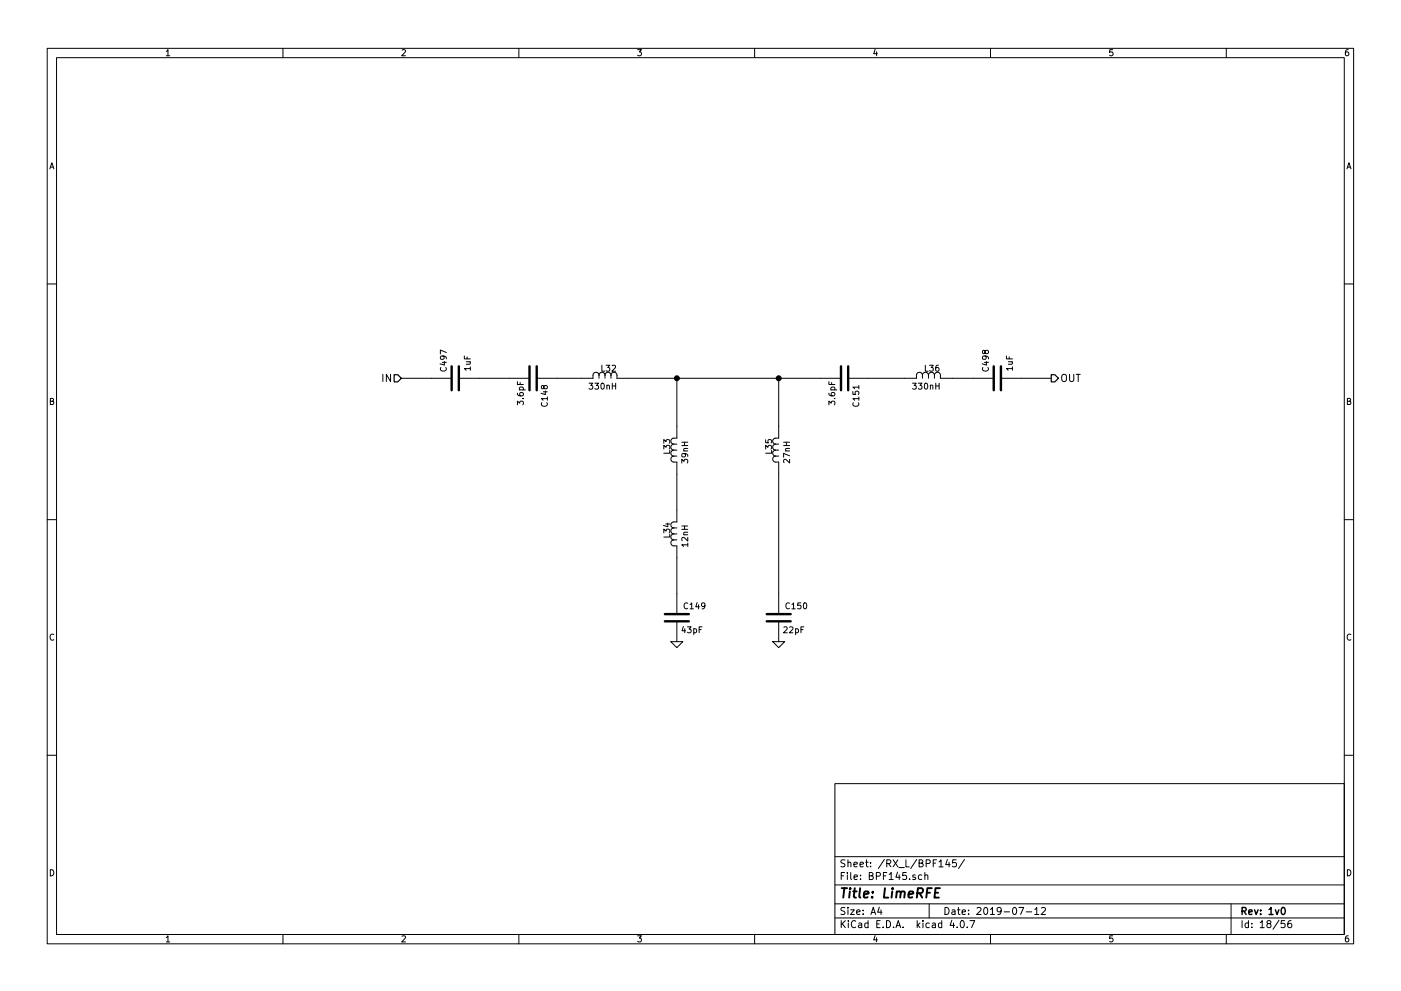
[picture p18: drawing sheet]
EESchema Schematic File Version 2
LIBS:Lime_HAM_Z
LIBS:LimeMicroBGD_Library
LIBS:Cellular_Subsystem_Library
LIBS:LimeMicroBGD_Library_bb
LIBS:LMS8001_AppPCB-cache
LIBS:LMS8001_PowerSupply-cache
LIBS:ADM7155_Addon-cache
LIBS:LMS8001_DigitalPCB-cache
LIBS:SWR_Meter_Subsystem_library
LIBS:GPIO_Subsystem-cache
LIBS:PA_220MHz_920MHz-cache
LIBS:power
LIBS:device
LIBS:transistors
LIBS:conn
LIBS:linear
LIBS:regul
LIBS:74xx
LIBS:cmos4000
LIBS:adc-dac
LIBS:memory
LIBS:xilinx
LIBS:special
LIBS:microcontrollers
LIBS:dsp
LIBS:microchip
LIBS:analog_switches
LIBS:motorola
LIBS:texas
LIBS:intel
LIBS:audio
LIBS:interface
LIBS:digital-audio
LIBS:philips
LIBS:display
LIBS:cypress
LIBS:siliconi
LIBS:opto
LIBS:atmel
LIBS:contrib
LIBS:valves
LIBS:FilterLib
LIBS:BB_Library
LIBS:Lime_RFE-rescue
LIBS:Lime_RFE-cache
EELAYER 25 0
EELAYER END
$Descr A4 11693 8268
encoding utf-8
Sheet 18 56
Title "LimeRFE"
Date "2019-07-12"
Rev "1v0"
Comp ""
Comment1 ""
Comment2 ""
Comment3 ""
Comment4 ""
$EndDescr
$Comp
L GND #PWR0482
U 1 1
P 5650 5350
AR Path="/5CAD20EB/5C58795F/5C546DF0" Ref="#PWR0482"  Part="1" 
AR Path="/5CAD20EB/5D1DA6D8/5C546DF0" Ref="#PWR0550"  Part="1" 
F 0 "#PWR0550" H 5650 5350 30  0001 C CNN
F 1 "GND" H 5650 5280 30  0001 C CNN
F 2 "" H 5650 5350 60  0001 C CNN
F 3 "" H 5650 5350 60  0001 C CNN
	1    5650 5350
	1    0    0    -1  
$EndComp
$Comp
L GND #PWR0483
U 1 1
P 6500 5350
AR Path="/5CAD20EB/5C58795F/5C546EF4" Ref="#PWR0483"  Part="1" 
AR Path="/5CAD20EB/5D1DA6D8/5C546EF4" Ref="#PWR0551"  Part="1" 
F 0 "#PWR0551" H 6500 5350 30  0001 C CNN
F 1 "GND" H 6500 5280 30  0001 C CNN
F 2 "" H 6500 5350 60  0001 C CNN
F 3 "" H 6500 5350 60  0001 C CNN
	1    6500 5350
	1    0    0    -1  
$EndComp
Text HLabel 8775 3150 2    60   Output ~ 0
OUT
Text HLabel 3350 3150 0    60   Input ~ 0
IN
Wire Wire Line
	4650 3150 4850 3150
Wire Wire Line
	5250 3150 6850 3150
Wire Wire Line
	5650 3550 5650 3150
Connection ~ 5650 3150
Wire Wire Line
	6500 3550 6500 3150
Connection ~ 6500 3150
Wire Wire Line
	5650 4950 5650 4650
Wire Wire Line
	5650 4250 5650 3950
Wire Wire Line
	6500 4950 6500 3950
Wire Wire Line
	7250 3150 7550 3150
Wire Wire Line
	4000 3150 4250 3150
Wire Wire Line
	3350 3150 3600 3150
Wire Wire Line
	7950 3150 8125 3150
Wire Wire Line
	8525 3150 8775 3150
$Comp
L 330nH_0805 L32
U 1 1
P 5050 3150
AR Path="/5CAD20EB/5C58795F/5CAE98B9" Ref="L32"  Part="1" 
AR Path="/5CAD20EB/5D1DA6D8/5CAE98B9" Ref="L32"  Part="1" 
F 0 "L32" V 4965 3180 50  0000 C CNN
F 1 "330nH_0805" H 5050 3400 50  0001 C CNN
F 2 "LimeMicroBGD_Library:SMD0805" H 5050 3500 60  0001 C CNN
F 3 "" H 5050 3150 60  0000 C CNN
F 4 "Mouser" H 5050 3800 60  0001 C CNN "Vendor"
F 5 "994-0805HP-331XGRB" H 5050 3700 60  0001 C CNN "Vendor Part Number"
F 6 "COILCRAFT" H 5050 4000 60  0001 C CNN "Manufacturer"
F 7 "0805HP-331XGRB" H 5050 3900 60  0001 C CNN "Manufacturer Part Number"
F 8 "Fixed Inductors 330nH 2% 0.36A DCR=1.004Ohms" H 5050 3600 60  0001 C CNN "Description"
F 9 "330nH" V 5115 3130 50  0000 C CNN "Component Value"
	1    5050 3150
	0    1    1    0   
$EndComp
$Comp
L 39nH_0805 L33
U 1 1
P 5650 3750
AR Path="/5CAD20EB/5C58795F/5CAE9CEF" Ref="L33"  Part="1" 
AR Path="/5CAD20EB/5D1DA6D8/5CAE9CEF" Ref="L33"  Part="1" 
F 0 "L33" V 5565 3780 50  0000 C CNN
F 1 "39nH_0805" H 5650 4000 50  0001 C CNN
F 2 "LimeMicroBGD_Library:SMD0805" H 5650 4100 60  0001 C CNN
F 3 "" H 5650 3750 60  0000 C CNN
F 4 "Mouser" H 5650 4400 60  0001 C CNN "Vendor"
F 5 "994-0805HT-39NTJLB" H 5650 4300 60  0001 C CNN "Vendor Part Number"
F 6 "COILCRAFT" H 5650 4600 60  0001 C CNN "Manufacturer"
F 7 "0805HT-39NTJLB" H 5650 4500 60  0001 C CNN "Manufacturer Part Number"
F 8 "Fixed Inductors 0805HT Low Profile 39 nH 5 % 0.6 A" H 5650 4200 60  0001 C CNN "Description"
F 9 "39nH" V 5715 3730 50  0000 C CNN "Component Value"
	1    5650 3750
	1    0    0    -1  
$EndComp
$Comp
L 12nH_0805 L34
U 1 1
P 5650 4450
AR Path="/5CAD20EB/5C58795F/5CAEA200" Ref="L34"  Part="1" 
AR Path="/5CAD20EB/5D1DA6D8/5CAEA200" Ref="L34"  Part="1" 
F 0 "L34" V 5565 4480 50  0000 C CNN
F 1 "12nH_0805" H 5650 4700 50  0001 C CNN
F 2 "LimeMicroBGD_Library:SMD0805" H 5650 4800 60  0001 C CNN
F 3 "" H 5650 4450 60  0000 C CNN
F 4 "Mouser" H 5650 5100 60  0001 C CNN "Vendor"
F 5 "994-0805HP-12NXGRB" H 5650 5000 60  0001 C CNN "Vendor Part Number"
F 6 "COILCRAFT" H 5650 5300 60  0001 C CNN "Manufacturer"
F 7 "0805HP-12NXGRB" H 5650 5200 60  0001 C CNN "Manufacturer Part Number"
F 8 "Fixed Inductors 12nH 2% 1.4A DCR=0.039Ohms" H 5650 4900 60  0001 C CNN "Description"
F 9 "12nH" V 5715 4430 50  0000 C CNN "Component Value"
	1    5650 4450
	1    0    0    -1  
$EndComp
$Comp
L 27nH_0805 L35
U 1 1
P 6500 3750
AR Path="/5CAD20EB/5C58795F/5CAEB955" Ref="L35"  Part="1" 
AR Path="/5CAD20EB/5D1DA6D8/5CAEB955" Ref="L35"  Part="1" 
F 0 "L35" V 6415 3780 50  0000 C CNN
F 1 "27nH_0805" H 6500 4000 50  0001 C CNN
F 2 "LimeMicroBGD_Library:SMD0805" H 6500 4100 60  0001 C CNN
F 3 "" H 6500 3750 60  0000 C CNN
F 4 "Mouser" H 6500 4400 60  0001 C CNN "Vendor"
F 5 "994-0805HQ-27NXGLB" H 6500 4300 60  0001 C CNN "Vendor Part Number"
F 6 "COILCRAFT" H 6500 4600 60  0001 C CNN "Manufacturer"
F 7 "0805HQ-27NXGLB" H 6500 4500 60  0001 C CNN "Manufacturer Part Number"
F 8 "Fixed Inductors 0805HQ AEC-Q200 27 nH 2 % 1.3 A" H 6500 4200 60  0001 C CNN "Description"
F 9 "27nH" V 6565 3730 50  0000 C CNN "Component Value"
	1    6500 3750
	1    0    0    -1  
$EndComp
$Comp
L 330nH_0805 L36
U 1 1
P 7750 3150
AR Path="/5CAD20EB/5C58795F/5CAEC335" Ref="L36"  Part="1" 
AR Path="/5CAD20EB/5D1DA6D8/5CAEC335" Ref="L36"  Part="1" 
F 0 "L36" V 7665 3180 50  0000 C CNN
F 1 "330nH_0805" H 7750 3400 50  0001 C CNN
F 2 "LimeMicroBGD_Library:SMD0805" H 7750 3500 60  0001 C CNN
F 3 "" H 7750 3150 60  0000 C CNN
F 4 "Mouser" H 7750 3800 60  0001 C CNN "Vendor"
F 5 "994-0805HP-331XGRB" H 7750 3700 60  0001 C CNN "Vendor Part Number"
F 6 "COILCRAFT" H 7750 4000 60  0001 C CNN "Manufacturer"
F 7 "0805HP-331XGRB" H 7750 3900 60  0001 C CNN "Manufacturer Part Number"
F 8 "Fixed Inductors 330nH 2% 0.36A DCR=1.004Ohms" H 7750 3600 60  0001 C CNN "Description"
F 9 "330nH" V 7815 3130 50  0000 C CNN "Component Value"
	1    7750 3150
	0    1    1    0   
$EndComp
$Comp
L 3.6pF_0402_GJM1555C1H3R6WB01D C148
U 1 1
P 4450 3150
AR Path="/5CAD20EB/5C58795F/5CF65A62" Ref="C148"  Part="1" 
AR Path="/5CAD20EB/5D1DA6D8/5CF65A62" Ref="C148"  Part="1" 
F 0 "C148" H 4500 3250 50  0000 L CNN
F 1 "3.6pF_0402_GJM1555C1H3R6WB01D" H 4250 3600 50  0001 C CNN
F 2 "LimeMicroBGD_Library:SMD0402" H 4450 3500 60  0001 C CNN
F 3 "" H 4450 3150 60  0000 C CNN
F 4 "Mouser" H 4450 3700 60  0001 C CNN "Vendor"
F 5 "81-GJM1555C1H3R6WB1D" H 4450 3800 60  0001 C CNN "Vendor Part Number"
F 6 "Murata" H 4450 3900 60  0001 C CNN "Manufacturer"
F 7 "GJM1555C1H3R6WB01D" H 4450 4000 60  0001 C CNN "Manufacturer Part Number"
F 8 "Multilayer Ceramic Capacitors MLCC - SMD/SMT 0402 3.6pF 50Volts C0G +/-0.05pF" H 4450 4100 60  0001 C CNN "Description"
F 9 "3.6pF" H 4575 3050 50  0000 C CNN "Component Value"
	1    4450 3150
	0    1    1    0   
$EndComp
$Comp
L 43pF_0402_GRM1555C1H430GA01D C149
U 1 1
P 5650 5150
AR Path="/5CAD20EB/5C58795F/5CF65D34" Ref="C149"  Part="1" 
AR Path="/5CAD20EB/5D1DA6D8/5CF65D34" Ref="C149"  Part="1" 
F 0 "C149" H 5700 5250 50  0000 L CNN
F 1 "43pF_0402_GRM1555C1H430GA01D" H 5450 5600 50  0001 C CNN
F 2 "LimeMicroBGD_Library:SMD0402" H 5650 5500 60  0001 C CNN
F 3 "" H 5650 5150 60  0000 C CNN
F 4 "Mouser" H 5650 5700 60  0001 C CNN "Vendor"
F 5 "81-GRM1555C1H430GA1D" H 5650 5800 60  0001 C CNN "Vendor Part Number"
F 6 "Murata" H 5650 5900 60  0001 C CNN "Manufacturer"
F 7 "GRM1555C1H430GA01D" H 5650 6000 60  0001 C CNN "Manufacturer Part Number"
F 8 "Multilayer Ceramic Capacitors MLCC - SMD/SMT 0402 43pF 50volts C0G 2%" H 5650 6100 60  0001 C CNN "Description"
F 9 "43pF" H 5775 5050 50  0000 C CNN "Component Value"
	1    5650 5150
	1    0    0    -1  
$EndComp
$Comp
L 22pF_0402_GCM1555C1H220GA16D C150
U 1 1
P 6500 5150
AR Path="/5CAD20EB/5C58795F/5CF65E97" Ref="C150"  Part="1" 
AR Path="/5CAD20EB/5D1DA6D8/5CF65E97" Ref="C150"  Part="1" 
F 0 "C150" H 6550 5250 50  0000 L CNN
F 1 "22pF_0402_GCM1555C1H220GA16D" H 6300 5600 50  0001 C CNN
F 2 "LimeMicroBGD_Library:SMD0402" H 6500 5500 60  0001 C CNN
F 3 "" H 6500 5150 60  0000 C CNN
F 4 "Mouser" H 6500 5700 60  0001 C CNN "Vendor"
F 5 "81-GCM1555C1H220GA6D" H 6500 5800 60  0001 C CNN "Vendor Part Number"
F 6 "Murata" H 6500 5900 60  0001 C CNN "Manufacturer"
F 7 "GCM1555C1H220GA16D" H 6500 6000 60  0001 C CNN "Manufacturer Part Number"
F 8 "Multilayer Ceramic Capacitors MLCC - SMD/SMT 0402 22pF 50volts C0G 2%" H 6500 6100 60  0001 C CNN "Description"
F 9 "22pF" H 6625 5050 50  0000 C CNN "Component Value"
	1    6500 5150
	1    0    0    -1  
$EndComp
$Comp
L 3.6pF_0402_GJM1555C1H3R6WB01D C151
U 1 1
P 7050 3150
AR Path="/5CAD20EB/5C58795F/5CF65FF5" Ref="C151"  Part="1" 
AR Path="/5CAD20EB/5D1DA6D8/5CF65FF5" Ref="C151"  Part="1" 
F 0 "C151" H 7100 3250 50  0000 L CNN
F 1 "3.6pF_0402_GJM1555C1H3R6WB01D" H 6850 3600 50  0001 C CNN
F 2 "LimeMicroBGD_Library:SMD0402" H 7050 3500 60  0001 C CNN
F 3 "" H 7050 3150 60  0000 C CNN
F 4 "Mouser" H 7050 3700 60  0001 C CNN "Vendor"
F 5 "81-GJM1555C1H3R6WB1D" H 7050 3800 60  0001 C CNN "Vendor Part Number"
F 6 "Murata" H 7050 3900 60  0001 C CNN "Manufacturer"
F 7 "GJM1555C1H3R6WB01D" H 7050 4000 60  0001 C CNN "Manufacturer Part Number"
F 8 "Multilayer Ceramic Capacitors MLCC - SMD/SMT 0402 3.6pF 50Volts C0G +/-0.05pF" H 7050 4100 60  0001 C CNN "Description"
F 9 "3.6pF" H 7175 3050 50  0000 C CNN "Component Value"
	1    7050 3150
	0    1    1    0   
$EndComp
$Comp
L 1uF_0402_GCM155C71A105KE38D C497
U 1 1
P 3800 3150
F 0 "C497" H 3850 3250 50  0000 L CNN
F 1 "1uF_0402_GCM155C71A105KE38D" H 3200 3600 50  0001 L CNN
F 2 "SMD0402" H 3800 3500 60  0001 C CNN
F 3 "" H 3800 3150 60  0000 C CNN
F 4 "Mouser" H 3800 4100 60  0001 C CNN "Vendor"
F 5 "81-GCM155C71A105KE8D" H 3800 4000 60  0001 C CNN "Vendor Part Number"
F 6 "Murata Electronics" H 3800 3900 60  0001 C CNN "Manufacturer"
F 7 "GCM155C71A105KE38D" H 3800 3800 60  0001 C CNN "Manufacturer Part Number"
F 8 "Multilayer Ceramic Capacitors MLCC - SMD/SMT 0402 1uF 10volts X7S 10%" H 3750 3700 60  0001 C CNN "Description"
F 9 "1uF" H 3925 3050 50  0000 C CNN "Component Value"
	1    3800 3150
	0    -1   -1   0   
$EndComp
$Comp
L 1uF_0402_GCM155C71A105KE38D C498
U 1 1
P 8325 3150
F 0 "C498" H 8375 3250 50  0000 L CNN
F 1 "1uF_0402_GCM155C71A105KE38D" H 7725 3600 50  0001 L CNN
F 2 "SMD0402" H 8325 3500 60  0001 C CNN
F 3 "" H 8325 3150 60  0000 C CNN
F 4 "Mouser" H 8325 4100 60  0001 C CNN "Vendor"
F 5 "81-GCM155C71A105KE8D" H 8325 4000 60  0001 C CNN "Vendor Part Number"
F 6 "Murata Electronics" H 8325 3900 60  0001 C CNN "Manufacturer"
F 7 "GCM155C71A105KE38D" H 8325 3800 60  0001 C CNN "Manufacturer Part Number"
F 8 "Multilayer Ceramic Capacitors MLCC - SMD/SMT 0402 1uF 10volts X7S 10%" H 8275 3700 60  0001 C CNN "Description"
F 9 "1uF" H 8450 3050 50  0000 C CNN "Component Value"
	1    8325 3150
	0    -1   -1   0   
$EndComp
$EndSCHEMATC
